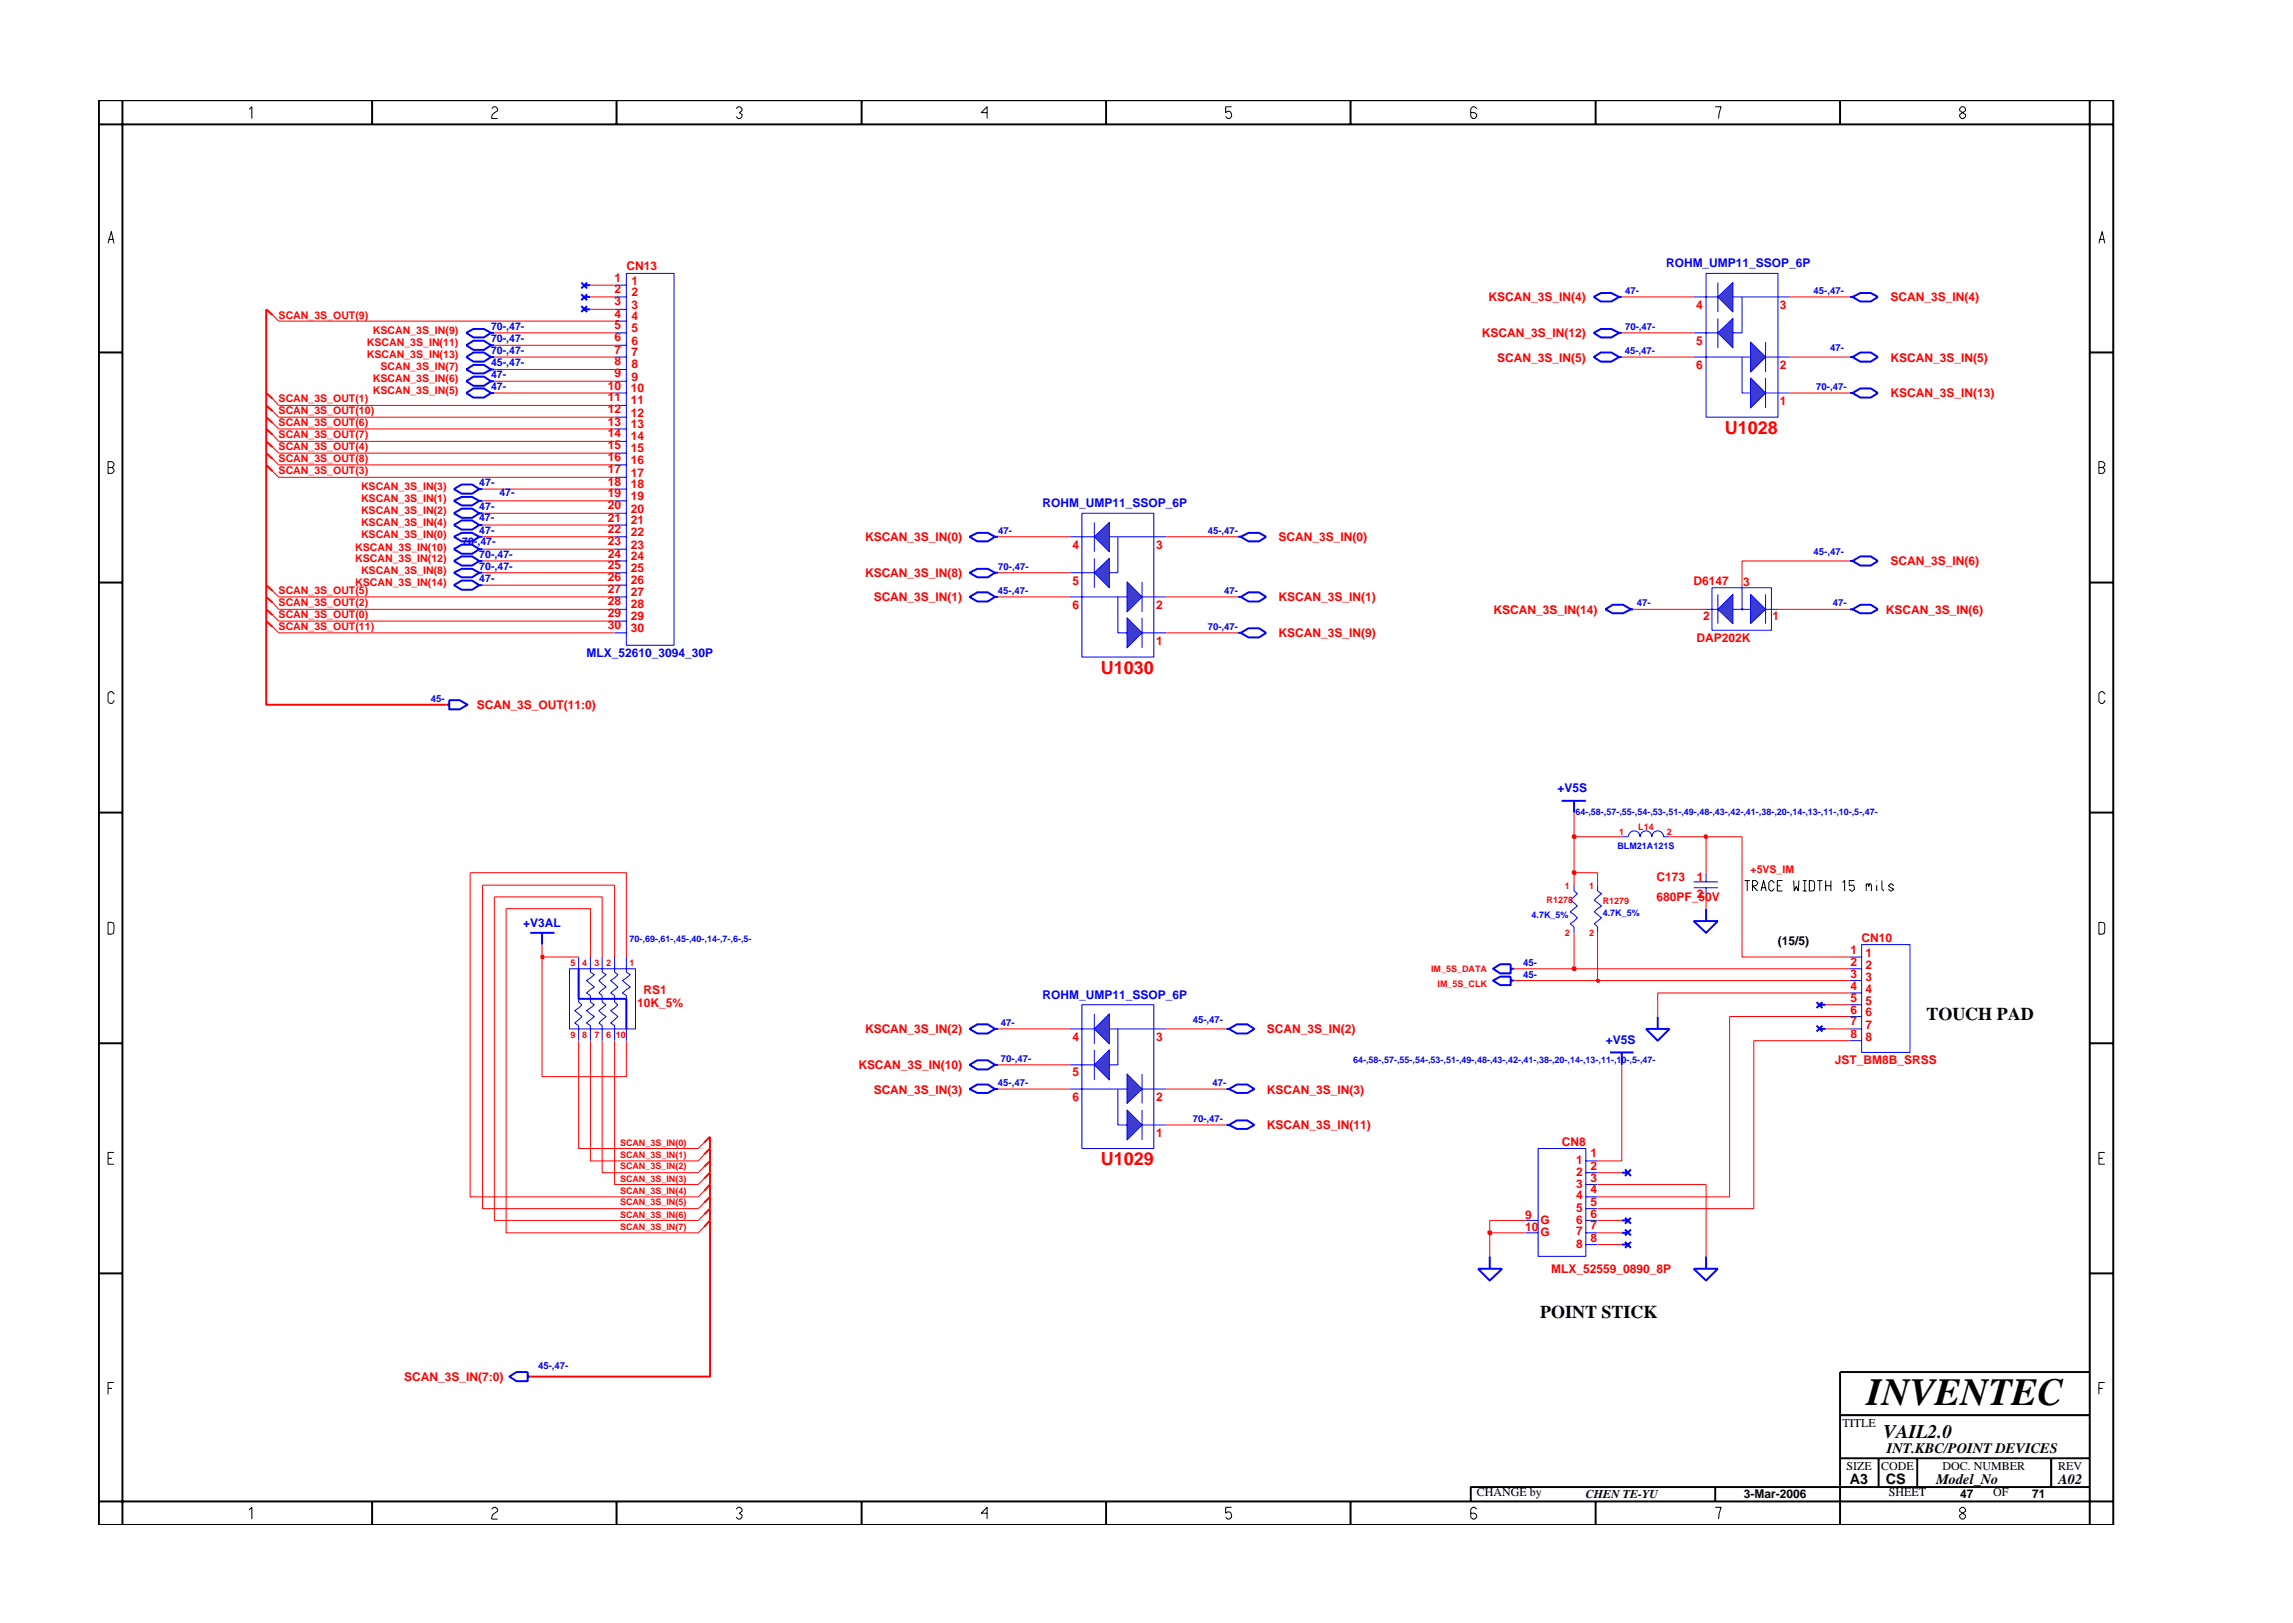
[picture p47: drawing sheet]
<svg xmlns="http://www.w3.org/2000/svg" width="297mm" height="210mm" viewBox="0 0 297 210" stroke-linecap="round" stroke-linejoin="round" font-family="sans-serif">
<defs><g id="words">
<text font-size="5" x="241.8" y="182">INVENTEC</text>
<text font-size="2.5" x="244" y="186.3">VAIL2.0</text>
<g font-size="2.3" fill="#f00">
<text x="223.5" y="56.2">U1028</text>
<text x="142.6" y="87.3">U1030</text>
<text x="142.6" y="150.9">U1029</text>
</g>
<g font-size="2.3">
<text x="249.5" y="132.1">TOUCH PAD</text>
<text x="199.5" y="170.7">POINT STICK</text>
</g>
<g font-size="1.9">
<text x="244.4" y="188.2">INT.KBC/POINT DEVICES</text>
<text x="239.6" y="192.2">A3</text>
<text x="244.3" y="192.3">CS</text>
<text x="250.8" y="192.2">Model_No</text>
<text x="266.6" y="192.2">A02</text>
</g>
<g font-size="1.6" fill="#f00">
<text x="81.1" y="35">CN13</text>
<text x="79.6" y="39.5">3</text>
<text x="79.6" y="36.5">1</text>
<text x="79.6" y="41.2">4</text>
<text x="79.6" y="38">2</text>
<text x="81.8" y="40">3</text>
<text x="81.8" y="36.9">1</text>
<text x="81.8" y="41.5">4</text>
<text x="81.8" y="38.4">2</text>
<text x="192.8" y="39">KSCAN_3S_IN(4)</text>
<text x="219.7" y="40.1">4</text>
<text x="230.6" y="40.1">3</text>
<text x="244.9" y="39">SCAN_3S_IN(4)</text>
<text x="79.6" y="42.7">5</text>
<text x="79.6" y="44.2">6</text>
<text x="79.6" y="45.8">7</text>
<text x="79.6" y="47.3">8</text>
<text x="81.8" y="43">5</text>
<text x="81.8" y="44.6">6</text>
<text x="81.8" y="46.2">7</text>
<text x="81.8" y="47.7">8</text>
<text x="192" y="43.7">KSCAN_3S_IN(12)</text>
<text x="193.9" y="46.8">SCAN_3S_IN(5)</text>
<text x="219.7" y="44.7">5</text>
<text x="219.7" y="47.8">6</text>
<text x="230.6" y="47.8">2</text>
<text x="244.9" y="46.8">KSCAN_3S_IN(5)</text>
<text x="78.7" y="50.5">10</text>
<text x="78.7" y="52">11</text>
<text x="78.7" y="53.5">12</text>
<text x="79.6" y="48.9">9</text>
<text x="81.7" y="50.8">10</text>
<text x="81.7" y="52.4">11</text>
<text x="81.7" y="54">12</text>
<text x="81.8" y="49.3">9</text>
<text x="230.6" y="52.5">1</text>
<text x="244.9" y="51.5">KSCAN_3S_IN(13)</text>
<text x="78.7" y="58.2">15</text>
<text x="78.7" y="59.8">16</text>
<text x="78.7" y="55.1">13</text>
<text x="78.7" y="56.6">14</text>
<text x="81.7" y="58.6">15</text>
<text x="81.7" y="55.5">13</text>
<text x="81.7" y="57">14</text>
<text x="78.7" y="61.3">17</text>
<text x="78.7" y="62.9">18</text>
<text x="78.7" y="64.4">19</text>
<text x="78.7" y="66">20</text>
<text x="81.7" y="60.1">16</text>
<text x="81.7" y="61.7">17</text>
<text x="81.7" y="63.3">18</text>
<text x="81.7" y="64.8">19</text>
<text x="78.7" y="69.1">22</text>
<text x="78.7" y="70.6">23</text>
<text x="78.7" y="67.6">21</text>
<text x="81.7" y="69.5">22</text>
<text x="81.7" y="71.1">23</text>
<text x="81.7" y="66.4">20</text>
<text x="81.7" y="67.9">21</text>
<text x="112.1" y="70.1">KSCAN_3S_IN(0)</text>
<text x="138.9" y="71.1">4</text>
<text x="149.8" y="71.1">3</text>
<text x="165.6" y="70.1">SCAN_3S_IN(0)</text>
<text x="78.7" y="72.2">24</text>
<text x="78.7" y="73.7">25</text>
<text x="78.7" y="75.3">26</text>
<text x="78.7" y="76.9">27</text>
<text x="81.7" y="72.6">24</text>
<text x="81.7" y="74.1">25</text>
<text x="81.7" y="75.7">26</text>
<text x="81.7" y="77.2">27</text>
<text x="112.1" y="74.8">KSCAN_3S_IN(8)</text>
<text x="113.2" y="77.9">SCAN_3S_IN(1)</text>
<text x="138.9" y="75.8">5</text>
<text x="165.6" y="77.9">KSCAN_3S_IN(1)</text>
<text x="219.4" y="75.8">D6147</text>
<text x="225.8" y="76">3</text>
<text x="244.9" y="73.3">SCAN_3S_IN(6)</text>
<text x="78.7" y="81.5">30</text>
<text x="78.7" y="78.4">28</text>
<text x="78.7" y="79.9">29</text>
<text x="81.7" y="81.9">30</text>
<text x="81.7" y="78.8">28</text>
<text x="81.7" y="80.4">29</text>
<text x="138.9" y="78.9">6</text>
<text x="149.8" y="83.6">1</text>
<text x="149.8" y="78.9">2</text>
<text x="165.6" y="82.6">KSCAN_3S_IN(9)</text>
<text x="193.5" y="79.5">KSCAN_3S_IN(14)</text>
<text x="219.8" y="83.1">DAP202K</text>
<text x="220.7" y="80.3">2</text>
<text x="229.6" y="80.3">1</text>
<text x="244.3" y="79.5">KSCAN_3S_IN(6)</text>
<text x="61.8" y="91.9">SCAN_3S_OUT(11:0)</text>
<text x="214.6" y="114.1">C173</text>
<text x="214.6" y="116.8">680PF_50V</text>
<text x="219.8" y="114.1">1</text>
<text x="219.8" y="116.4">2</text>
<text x="239.7" y="123.5">1</text>
<text x="239.7" y="125.1">2</text>
<text x="241.2" y="122">CN10</text>
<text x="241.6" y="124">1</text>
<text x="241.6" y="125.5">2</text>
<text x="82.5" y="130.5">10K_5%</text>
<text x="83.4" y="128.8">RS1</text>
<text x="239.7" y="126.7">3</text>
<text x="239.7" y="128.2">4</text>
<text x="239.7" y="129.8">5</text>
<text x="239.7" y="131.3">6</text>
<text x="241.6" y="127">3</text>
<text x="241.6" y="128.6">4</text>
<text x="241.6" y="130.2">5</text>
<text x="241.6" y="131.7">6</text>
<text x="112.1" y="133.9">KSCAN_3S_IN(2)</text>
<text x="138.9" y="134.8">4</text>
<text x="149.8" y="134.8">3</text>
<text x="164.1" y="133.9">SCAN_3S_IN(2)</text>
<text x="237.7" y="137.8">JST_BM8B_SRSS</text>
<text x="239.7" y="132.8">7</text>
<text x="239.7" y="134.5">8</text>
<text x="241.6" y="133.3">7</text>
<text x="241.6" y="134.8">8</text>
<text x="111.2" y="138.5">KSCAN_3S_IN(10)</text>
<text x="113.2" y="141.7">SCAN_3S_IN(3)</text>
<text x="138.9" y="139.5">5</text>
<text x="138.9" y="142.6">6</text>
<text x="149.8" y="142.6">2</text>
<text x="164.1" y="141.7">KSCAN_3S_IN(3)</text>
<text x="149.8" y="147.2">1</text>
<text x="164.1" y="146.3">KSCAN_3S_IN(11)</text>
<text x="202.3" y="148.4">CN8</text>
<text x="206" y="149.9">1</text>
<text x="204.2" y="152.3">2</text>
<text x="204.2" y="153.9">3</text>
<text x="204.2" y="155.4">4</text>
<text x="204.2" y="150.7">1</text>
<text x="206" y="151.6">2</text>
<text x="206" y="153.1">3</text>
<text x="206" y="154.6">4</text>
<text x="197.6" y="157.9">9</text>
<text x="197.6" y="159.5">10</text>
<text x="199.6" y="158.5">G</text>
<text x="199.6" y="160.1">G</text>
<text x="204.2" y="157">5</text>
<text x="204.2" y="158.5">6</text>
<text x="204.2" y="160">7</text>
<text x="204.2" y="161.7">8</text>
<text x="206" y="156.2">5</text>
<text x="206" y="157.7">6</text>
<text x="206" y="159.3">7</text>
<text x="206" y="160.9">8</text>
<text x="201" y="165">MLX_52559_0890_8P</text>
<text x="52.4" y="178.9">SCAN_3S_IN(7:0)</text>
</g>
<g font-size="1.6" fill="#00f">
<text x="215.8" y="34.6">ROHM_UMP11_SSOP_6P</text>
<text x="135" y="65.7">ROHM_UMP11_SSOP_6P</text>
<text x="76" y="85.1">MLX_52610_3094_30P</text>
<text x="201.8" y="102.6">+V5S</text>
<text x="67.8" y="120.1">+V3AL</text>
<text x="135" y="129.4">ROHM_UMP11_SSOP_6P</text>
<text x="208" y="135.2">+V5S</text>
</g>
<g font-size="1.6">
<text x="230.3" y="122.4">(15/5)</text>
<text x="238.7" y="184.8">TITLE</text>
<text x="239.2" y="190.4">SIZE</text>
<text x="243.7" y="190.4">CODE</text>
<text x="251.6" y="190.4">DOC. NUMBER</text>
<text x="266.6" y="190.4">REV</text>
<text x="191.3" y="193.9">CHANGE by</text>
<text x="205.4" y="194.1">CHEN TE-YU</text>
<text x="225.9" y="194.1">3-Mar-2006</text>
<text x="244.7" y="193.9">SHEET</text>
<text x="253.9" y="194.1">47</text>
<text x="258.2" y="193.9">OF</text>
<text x="263.3" y="194.1">71</text>
</g>
<g font-size="1.4" fill="#f00">
<text x="36.1" y="41.3">SCAN_3S_OUT(9)</text>
<text x="47.5" y="46.4">KSCAN_3S_IN(13)</text>
<text x="47.5" y="44.8">KSCAN_3S_IN(11)</text>
<text x="48.3" y="43.3">KSCAN_3S_IN(9)</text>
<text x="49.3" y="48">SCAN_3S_IN(7)</text>
<text x="36.1" y="53.6">SCAN_3S_OUT(10)</text>
<text x="36.1" y="52.1">SCAN_3S_OUT(1)</text>
<text x="48.3" y="49.5">KSCAN_3S_IN(6)</text>
<text x="48.3" y="51.1">KSCAN_3S_IN(5)</text>
<text x="36.1" y="58.3">SCAN_3S_OUT(4)</text>
<text x="36.1" y="55.2">SCAN_3S_OUT(6)</text>
<text x="36.1" y="56.8">SCAN_3S_OUT(7)</text>
<text x="36.1" y="59.9">SCAN_3S_OUT(8)</text>
<text x="36.1" y="61.4">SCAN_3S_OUT(3)</text>
<text x="46.8" y="65.1">KSCAN_3S_IN(1)</text>
<text x="46.8" y="63.4">KSCAN_3S_IN(3)</text>
<text x="46" y="71.4">KSCAN_3S_IN(10)</text>
<text x="46.8" y="69.7">KSCAN_3S_IN(0)</text>
<text x="46.8" y="68.2">KSCAN_3S_IN(4)</text>
<text x="46.8" y="66.6">KSCAN_3S_IN(2)</text>
<text x="36.1" y="77">SCAN_3S_OUT(5)</text>
<text x="46" y="75.9">KSCAN_3S_IN(14)</text>
<text x="46" y="72.8">KSCAN_3S_IN(12)</text>
<text x="46.8" y="74.4">KSCAN_3S_IN(8)</text>
<text x="36.1" y="81.6">SCAN_3S_OUT(11)</text>
<text x="36.1" y="80">SCAN_3S_OUT(0)</text>
<text x="36.1" y="78.5">SCAN_3S_OUT(2)</text>
<text x="226.8" y="113.1">+5VS_IM</text>
</g>
<g font-size="1.4" fill="#00f">
<text x="63.6" y="42.8">70-,47-</text>
<text x="63.6" y="44.3">70-,47-</text>
<text x="63.6" y="45.9">70-,47-</text>
<text x="63.6" y="47.4">45-,47-</text>
<text x="63.6" y="50.6">47-</text>
<text x="63.6" y="49">47-</text>
<text x="62.1" y="62.9">47-</text>
<text x="64.7" y="64.3">47-</text>
<text x="59.9" y="70.6">70-,47-</text>
<text x="62.1" y="67.5">47-</text>
<text x="62.1" y="66.1">47-</text>
<text x="62.1" y="69.2">47-</text>
<text x="62.1" y="72.3">70-,47-</text>
<text x="62.1" y="73.9">70-,47-</text>
<text x="62.1" y="75.4">47-</text>
</g>
<g font-size="1.2" fill="#00f">
<text x="210.5" y="38.1">47-</text>
<text x="234.9" y="38.1">45-,47-</text>
<text x="210.5" y="45.9">45-,47-</text>
<text x="210.5" y="42.8">70-,47-</text>
<text x="237.1" y="45.5">47-</text>
<text x="235.3" y="50.6">70-,47-</text>
<text x="129.3" y="69.2">47-</text>
<text x="156.4" y="69.2">45-,47-</text>
<text x="234.9" y="71.9">45-,47-</text>
<text x="129.3" y="77">45-,47-</text>
<text x="129.3" y="73.9">70-,47-</text>
<text x="158.6" y="77">47-</text>
<text x="156.4" y="81.6">70-,47-</text>
<text x="212" y="78.5">47-</text>
<text x="237.4" y="78.5">47-</text>
<text x="55.8" y="91">45-</text>
<text x="204.1" y="105.6">64-,58-,57-,55-,54-,53-,51-,49-,48-,43-,42-,41-,38-,20-,14-,13-,11-,10-,5-,47-</text>
<text x="209.5" y="110">BLM21A121S</text>
<text x="198.4" y="118.9">4.7K_5%</text>
<text x="207.6" y="118.6">4.7K_5%</text>
<text x="81.6" y="122.1">70-,69-,61-,45-,40-,14-,7-,6-,5-</text>
<text x="197.3" y="125.1">45-</text>
<text x="197.3" y="126.7">45-</text>
<text x="129.7" y="137.5">70-,47-</text>
<text x="129.7" y="132.9">47-</text>
<text x="154.5" y="132.5">45-,47-</text>
<text x="175.3" y="137.7">64-,58-,57-,55-,54-,53-,51-,49-,48-,43-,42-,41-,38-,20-,14-,13-,11-,10-,5-,47-</text>
<text x="129.3" y="140.7">45-,47-</text>
<text x="157.1" y="140.7">47-</text>
<text x="154.5" y="145.3">70-,47-</text>
<text x="69.7" y="177.3">45-,47-</text>
</g>
<g font-size="1.2" fill="#f00">
<text x="212.2" y="107.5">L14</text>
<text x="209.7" y="108.2">1</text>
<text x="215.9" y="108.2">2</text>
<text x="200.3" y="117">R1278</text>
<text x="202.7" y="115.2">1</text>
<text x="205.9" y="115.2">1</text>
<text x="207.6" y="117.1">R1279</text>
<text x="73.9" y="125.1">5</text>
<text x="75.4" y="125.1">4</text>
<text x="77" y="125.1">3</text>
<text x="78.5" y="125.1">2</text>
<text x="81.6" y="125.1">1</text>
<text x="185.4" y="125.9">IM_5S_DATA</text>
<text x="202.7" y="121.3">2</text>
<text x="205.9" y="121.3">2</text>
<text x="186.2" y="127.9">IM_5S_CLK</text>
<text x="73.9" y="134.5">9</text>
<text x="75.4" y="134.5">8</text>
<text x="77" y="134.5">7</text>
<text x="78.5" y="134.5">6</text>
<text x="79.8" y="134.5">10</text>
<text x="80.3" y="148.4">SCAN_3S_IN(0)</text>
<text x="80.3" y="150">SCAN_3S_IN(1)</text>
<text x="80.3" y="153.1">SCAN_3S_IN(3)</text>
<text x="80.3" y="154.6">SCAN_3S_IN(4)</text>
<text x="80.3" y="151.5">SCAN_3S_IN(2)</text>
<text x="80.3" y="156.2">SCAN_3S_IN(5)</text>
<text x="80.3" y="157.8">SCAN_3S_IN(6)</text>
<text x="80.3" y="159.3">SCAN_3S_IN(7)</text>
</g>
</g></defs>
<g fill="none" stroke="#00f" stroke-width=".25">
<path d="M60.4 50.9l.9-.6h1.4l.9 .6-.9 .6h-1.4zM63.6 50.9h.4M58.8 72.7l1-.6h1.4l.9 .6-.9 .6h-1.4zM58.8 66.5l1-.6h1.4l.9 .6-.9 .6h-1.4zM58.8 74.2l1-.5h1.4l.9 .5-.9 .6h-1.4zM62.1 72.7h.4M62.1 66.5h.4M62.1 74.2h.4M125.6 69.5l1-.5h1.4l.9 .5-.9 .6h-1.4zM128.9 69.5h.4M160.4 77.3h.3M160.7 77.3l1-.6h1.4l.9 .6-.9 .6h-1.4z"/>
<path d="M239.6 78.9h.4M240 78.9l1-.6h1.3l1 .6-1 .5h-1.3zM125.6 138l1-.6h1.4l.9 .6-.9 .5h-1.4zM128.9 138h.4"/>
</g>
<g fill="none" stroke="#00f" stroke-width=".13">
<path d="M138.6 74.2h3.2M138.6 69.5h3.2M138.6 77.3h7.4M140.2 66.5h9.3v18.6h-9.3zM197.6 158.1h1.6M197.6 159.7h1.6M199.2 148.8h6.2v14h-6.2zM205.4 151.9h1.6M205.4 150.4h1.6M205.4 155.1h1.6M205.4 153.4h1.6M205.4 158.1h1.6"/>
<path d="M205.4 156.6h1.6M205.4 159.7h1.6M205.4 161.2h1.6"/>
</g>
<path d="M141.8 69.5l1.9-1.8v3.8z" fill="#3c3cc8"/>
<path d="M141.8 69.5l1.9-1.8v3.8zM141.8 67.7v3.8" fill="none" stroke="#00f" stroke-width=".13"/>
<path d="M141.8 74.2l1.9-1.9v3.8z" fill="#3c3cc8"/>
<path d="M141.8 74.2l1.9-1.9v3.8zM141.8 72.3v3.8M144.8 69.5v4.7h-1.1M147.9 77.3h3.2M147.9 82h3.2" fill="none" stroke="#00f" stroke-width=".13"/>
<path d="M146 75.4l1.9 1.9-1.9 2z" fill="#3c3cc8"/>
<path d="M146 75.4l1.9 1.9-1.9 2zM147.9 75.4v3.9" fill="none" stroke="#00f" stroke-width=".13"/>
<path d="M146 80l1.9 2-1.9 1.9z" fill="#3c3cc8"/>
<path d="M219.4 38.5h3.1M221 35.4h9.3v18.6h-9.3zM219.4 43.1h3.1M219.4 46.3h7.4M143.7 69.5h7.4M144.8 77.3v4.7h1.2M146 80l1.9 2-1.9 1.9zM147.9 80v3.9" fill="none" stroke="#00f" stroke-width=".13"/>
<g fill="none" stroke="#00f" stroke-width=".25">
<path d="M75.3 36.6l.8 .8M75.3 38.1l.8 .8M75.7 38.5h.8M75.7 36.9h.8M76.1 36.6l-.8 .8M76.1 38.1l-.8 .8M239.6 38.5h.4M240 38.5l1-.5h1.3l1 .5-1 .6h-1.3zM60.4 43.1l.9-.5h1.4l.9 .5-.9 .6h-1.4zM60.4 44.7l.9-.6h1.4l.9 .6-.9 .6h-1.4zM60.4 47.9l.9-.6h1.4l.9 .6-.9 .5h-1.4zM63.6 43.1h.4"/>
<path d="M63.6 44.7h.4M63.6 47.9h.4M206.4 43.1l1-.5h1.3l1 .5-1 .6h-1.3zM209.7 43.1h.4M239.6 46.3h.4M240 46.3l1-.6h1.3l1 .6-1 .5h-1.3zM58.8 71.1l1-.5h1.4l.9 .5-.9 .6h-1.4zM58.8 68l1-.6h1.4l.9 .6-.9 .6h-1.4zM62.1 71.1h.4M62.1 68h.4M125.6 77.3l1-.6h1.4l.9 .6-.9 .6h-1.4zM128.9 77.3h.4"/>
<path d="M202.3 103.7h3.1M203.9 103.7v1.6M219.4 119.3h3.1l-1.5 1.5zM221 117.7v1.6M158.9 133.3h.3M159.2 133.3l1-.6h1.4l.9 .6-.9 .6h-1.4zM193.4 127l.9-.5h1.4v1.1h-1.4zM195.7 127h.4M208.6 136.3h3M210.1 136.3v1.7M235.3 129.8l.8 .8M235.7 130.2h.8"/>
<path d="M236.1 129.8l-.8 .8M125.6 141.1l1-.6h1.4l.9 .6-.9 .5h-1.4zM128.9 141.1h.4M210.1 159.7h.7M210.5 159.3l.8 .7M211.3 159.3l-.8 .7M66 178.3l.9-.6h1.5v1.2h-1.5zM68.4 178.3h.3M191.5 164.4h3.1l-1.6 1.5zM193 162.8v1.6M210.1 161.2h.7M210.5 160.9l.8 .8"/>
<path d="M211.3 160.9l-.8 .8"/>
</g>
<path d="M35.3 54.8l.8 .8M35.3 40.8l.8 .8M35.3 51.7l.8 .8M35.3 78.1l.8 .8M35.3 61.1l.8 .7M35.3 81.2l.8 .8M91.2 151.2l-.7 .7M91.2 148l-.7 .8M91.2 155.8l-.7 .8M91.2 158.9l-.7 .8M91.2 157.3l-.7 .8M91.2 154.3l-.7 .8" fill="none" stroke="#f00" stroke-width=".13"/>
<path d="M34.5 54l.8 .8M34.5 40.1l.8 .7M34.5 50.9l.8 .8M34.5 77.3l.8 .8M34.5 60.2l.8 .9M34.5 80.5l.8 .7M92 150.4l-.8 .8M92 147.3l-.8 .7M92 155.1l-.8 .7M92 158.1l-.8 .8M92 156.6l-.8 .7M92 153.4l-.8 .9" fill="none" stroke="#f00" stroke-width=".25"/>
<path d="M222.5 38.5l2-1.9v3.8z" fill="#3c3cc8"/>
<path d="M222.5 38.5l2-1.9v3.8zM222.5 36.6v3.8" fill="none" stroke="#00f" stroke-width=".13"/>
<path d="M222.5 43.1l2-1.8v3.8z" fill="#3c3cc8"/>
<path d="M225.7 38.5v4.6h-1.2M222.5 43.1l2-1.8v3.8zM222.5 41.3v3.8M228.7 50.9h3.1M228.7 46.3h3.1" fill="none" stroke="#00f" stroke-width=".13"/>
<path d="M226.8 44.3l1.9 2-1.9 1.9z" fill="#3c3cc8"/>
<path d="M226.8 44.3l1.9 2-1.9 1.9zM228.7 44.3v3.9" fill="none" stroke="#00f" stroke-width=".13"/>
<path d="M226.8 49l1.9 1.9-1.9 2z" fill="#3c3cc8"/>
<path d="M224.5 38.5h7.3M225.7 46.3v4.6h1.1M226.8 49l1.9 1.9-1.9 2zM228.7 49v3.9M219.4 114.2h3.1M219.4 115h3.1M221 113.1v1.1M221 115v1.2" fill="none" stroke="#00f" stroke-width=".13"/>
<g fill="none" stroke="#00f" stroke-width=".25">
<path d="M75.3 39.7l.8 .7M76.1 39.7l-.8 .7M206.4 38.5l1-.5h1.3l1 .5-1 .6h-1.3zM209.7 38.5h.4M60.4 46.3l.9-.6h1.4l.9 .6-.9 .5h-1.4zM63.6 46.3h.4M75.7 40.1h.8M58.8 64.9l1-.5h1.4l.9 .5-.9 .6h-1.4zM62.1 64.9h.4M160.4 69.5h.3M160.7 69.5l1-.5h1.4l.9 .5-.9 .6h-1.4zM239.6 72.7h.4"/>
<path d="M240 72.7l1-.6h1.3l1 .6-1 .6h-1.3zM68.7 120.8h3.1M70.2 120.8v1.6M235.3 132.9l.8 .7M235.7 133.3h.8M236.1 132.9l-.8 .7M158.9 145.7h.3M159.2 145.7l1-.6h1.4l.9 .6-.9 .5h-1.4zM210.1 158.1h.7M210.5 157.8l.8 .7M211.3 157.8l-.8 .7"/>
</g>
<path d="M35.3 59.5l.8 .7M35.3 76.6l.8 .7M91.2 152.7l-.7 .7" fill="none" stroke="#f00" stroke-width=".13"/>
<path d="M34.5 58.7l.8 .8M34.5 75.8l.8 .8M92 151.9l-.8 .8" fill="none" stroke="#f00" stroke-width=".25"/>
<path d="M226.8 77l1.9 1.9-1.9 1.9z" fill="#3c3cc8"/>
<path d="M226.8 77l1.9 1.9-1.9 1.9z" fill="none" stroke="#00f" stroke-width=".13"/>
<path d="M224.5 77v3.8l-2-1.9z" fill="#3c3cc8"/>
<path d="M222.5 77v3.8M224.5 77v3.8l-2-1.9zM225.7 75.8v3.1M228.7 77v3.8" fill="none" stroke="#00f" stroke-width=".13"/>
<circle cx="225.7" cy="78.9" r=".08" fill="#3c3cc8"/>
<g fill="none" stroke="#00f" stroke-width=".13">
<path d="M79.6 38.5h1.5M79.6 36.9h1.5M81.1 35.4h6.2v48.2h-6.2zM79.6 41.6h1.5M79.6 40.1h1.5M79.6 44.7h1.5M79.6 43.1h1.5M79.6 47.9h1.5M79.6 46.3h1.5M79.6 50.9h1.5M79.6 49.4h1.5M79.6 54h1.5"/>
<path d="M79.6 52.5h1.5M79.6 57.2h1.5M79.6 55.6h1.5M79.6 58.7h1.5M79.6 78.9h1.5M79.6 60.2h1.5M79.6 63.4h1.5M79.6 61.8h1.5M79.6 66.5h1.5M79.6 64.9h1.5M79.6 69.5h1.5M79.6 68h1.5"/>
<path d="M79.6 72.7h1.5M79.6 71.1h1.5M79.6 75.8h1.5M79.6 74.2h1.5M79.6 77.3h1.5M221 78.9h1.5M221.8 76.1h7.7v5.5h-7.7zM224.5 78.9h2.3M228.7 78.9h1.6M79.6 82h1.5M79.6 80.5h1.5M203.9 114.7v.7l.4 .4-.9 .8 .9 .8-.9 .7 .9 .8-.9 .8 .5 .4v.7"/>
<path d="M207 114.7v.7l.5 .4-1 .8 1 .8-1 .7 1 .8-1 .8 .5 .4v.7M210.1 108.4h.7M210.9 108.4a.76 .76 0 0 1 .8-.8 .76 .76 0 0 1 .8 .8 .76 .76 0 0 1 .7-.8 .76 .76 0 0 1 .8 .8 .76 .76 0 0 1 .7-.8 .76 .76 0 0 1 .8 .8h.8M73.8 125.5h8.5v7.8h-8.5zM75 129.4v.4l.4 .4-.9 .7 .9 .8-.9 .8 .5 .4v1.9M75 124v1.5M76.5 124v1.9l.5 .4-1 .7 1 .9-1 .7 .5 .4v.8l.5 .4-1 .7 1 .8-1 .8 .5 .4v1.9M78 124v1.9l.5 .4-.9 .7 .9 .9-.9 .7 .4 .4v.8l.5 .4-.9 .7 .9 .8-.9 .8 .4 .4v1.9M79.6 124v1.9l.4 .4-.9 .7 .9 .9-.9 .7 .5 .4v.8l.4 .4-.9 .7 .9 .8-.9 .8 .5 .4v1.9M81.1 124v1.9l.5 .4-1 .7 1 .9-1 .7 .5 .4v.4M81.1 133.3v1.5M138.6 133.3h3.2"/>
<path d="M138.6 138h3.2M140.2 130.2h9.3v18.6h-9.3zM239.6 125.5h1.6M239.6 124h1.6M239.6 128.6h1.6M239.6 127h1.6M239.6 131.7h1.6M239.6 130.2h1.6M239.6 134.8h1.6M239.6 133.3h1.6M241.2 122.4h6.2v13.9h-6.2zM138.6 141.1h7.4"/>
<circle cx="225.7" cy="78.9" r=".08"/>
</g>
<g fill="none" stroke="#00f" stroke-width=".25">
<path d="M60.4 49.4l.9-.6h1.4l.9 .6-.9 .6h-1.4zM63.6 49.4h.4M206.4 46.3l1-.6h1.3l1 .6-1 .5h-1.3zM209.7 46.3h.4M239.6 50.9h.4M240 50.9l1-.6h1.3l1 .6-1 .6h-1.3zM58.8 69.5l1-.5h1.4l.9 .5-.9 .6h-1.4zM58.8 75.8l1-.6h1.4l.9 .6-.9 .6h-1.4zM62.1 69.5h.4M62.1 75.8h.4M125.6 74.2l1-.5h1.4l.9 .5-.9 .6h-1.4zM128.9 74.2h.4"/>
<path d="M208 78.9l.9-.6h1.4l1 .6-1 .5h-1.4zM211.3 78.9h.3M57.9 91.3h.3M58.2 90.7h1.3l1.1 .6-1.1 .6h-1.3zM160.4 82h.3M160.7 82l1-.6h1.4l.9 .6-.9 .6h-1.4zM75 125.5v3.9h6.1v3.9M125.6 133.3l1-.6h1.4l.9 .6-.9 .6h-1.4zM128.9 133.3h.4M193.4 125.5l.9-.6h1.4v1.2h-1.4zM195.7 125.5h.4M213.2 133.3h3.1l-1.6 1.5z"/>
<path d="M214.7 131.7v1.6M158.9 141.1h.3M159.2 141.1l1-.6h1.4l.9 .6-.9 .5h-1.4zM210.1 151.9h.7M210.5 151.5l.8 .8M211.3 151.5l-.8 .8M219.4 164.4h3.1l-1.5 1.5zM221 162.8v1.6"/>
</g>
<path d="M35.3 56.3l.8 .9M35.3 57.9l.8 .8M35.3 53.3l.8 .7M35.3 79.7l.8 .8M91.2 149.5l-.7 .9" fill="none" stroke="#f00" stroke-width=".13"/>
<path d="M34.5 55.6l.8 .7M34.5 57.2l.8 .7M34.5 52.5l.8 .8M34.5 78.9l.8 .8M92 148.8l-.8 .7" fill="none" stroke="#f00" stroke-width=".25"/>
<path d="M143.7 131.3v3.9l-1.9-1.9z" fill="#3c3cc8"/>
<path d="M141.8 131.3v3.9M143.7 131.3v3.9l-1.9-1.9z" fill="none" stroke="#00f" stroke-width=".13"/>
<path d="M143.7 136v3.9l-1.9-1.9z" fill="#3c3cc8"/>
<path d="M141.8 136v3.9M143.7 136v3.9l-1.9-1.9zM144.8 133.3v4.7h-1.1M147.9 145.7h3.2M147.9 141.1h3.2" fill="none" stroke="#00f" stroke-width=".13"/>
<path d="M146 139.1l1.9 2-1.9 1.8z" fill="#3c3cc8"/>
<path d="M146 139.1l1.9 2-1.9 1.8zM147.9 139.1v3.8" fill="none" stroke="#00f" stroke-width=".13"/>
<path d="M146 143.8l1.9 1.9-1.9 2z" fill="#3c3cc8"/>
<path d="M143.7 133.3h7.4M144.8 141.1v4.6h1.2M146 143.8l1.9 1.9-1.9 2zM147.9 143.8v3.9" fill="none" stroke="#00f" stroke-width=".13"/>
<path d="M58.8 63.4l1-.6h1.4l.9 .6-.9 .6h-1.4zM62.1 63.4h.4" fill="none" stroke="#00f" stroke-width=".25"/>
<path d="M92 158.1v20.2h-23.3" fill="none" stroke="#f00" stroke-width=".25"/>
<path d="M65.6 117.7v42h24.9M193 159.7v3.1M221 153.4v9.4M207 161.2h3.1" fill="none" stroke="#f00" stroke-width=".13"/>
<path d="M192.8 159.5h.4v.4h-.4z" fill="#8e2323"/>
<path d="M92 147.3v10.8M192.8 159.5h.4v.4h-.4z" fill="none" stroke="#f00" stroke-width=".25"/>
<g fill="none" stroke="#f00" stroke-width=".13">
<path d="M60.9 113.1v42h29.6M62.5 114.7v41.9h28M64 116.2v41.9h26.5M70.2 124v15.5h10.9v-4.7M75 134.8v14h15.5M76.5 134.8v15.6h14M78 134.8v17.1h12.5M79.6 134.8v18.6h10.9M129.3 138h9.3M129.3 133.3h9.3M151.1 133.3h7.8M196.1 127h10.9"/>
<path d="M210.1 138v12.4h-3.1M236.5 133.3h3.1M236.5 130.2h3.1M239.6 134.8h-12.4v21.8h-20.2M239.6 131.7h-15.5v23.4h-17.1M239.6 128.6h-24.9v3.1M129.3 141.1h9.3M151.1 145.7h7.8M151.1 141.1h7.8M197.6 158.1h-4.6v1.6h4.6M207 159.7h3.1M207 158.1h3.1"/>
<path d="M207 153.4h14M207 151.9h3.1"/>
</g>
<path d="M206.9 126.9h.2v.3h-.2z" fill="#8e2323"/>
<path d="M206.9 126.9h.2v.3h-.2z" fill="none" stroke="#f00" stroke-width=".25"/>
<path d="M196.1 125.5h7.8M207 120.8v6.2h32.6" fill="none" stroke="#f00" stroke-width=".13"/>
<path d="M203.7 125.3h.4v.4h-.4z" fill="#8e2323"/>
<path d="M203.7 125.3h.4v.4h-.4z" fill="none" stroke="#f00" stroke-width=".25"/>
<path d="M203.9 120.8v4.7h35.7" fill="none" stroke="#f00" stroke-width=".13"/>
<path d="M70.1 123.8h.3v.3h-.3z" fill="#8e2323"/>
<path d="M70.1 123.8h.3v.3h-.3z" fill="none" stroke="#f00" stroke-width=".25"/>
<path d="M60.9 113.1h20.2v10.9M62.5 114.7h17.1v9.3M64 116.2h14v7.8M65.6 117.7h10.9v6.3M203.9 113.1v1.6M207 113.1v1.6M221 116.2v1.5M225.7 108.4v15.6h13.9M70.2 122.4v1.6h4.8" fill="none" stroke="#f00" stroke-width=".13"/>
<path d="M203.7 112.9h.4v.3h-.4z" fill="#8e2323"/>
<path d="M203.7 112.9h.4v.3h-.4z" fill="none" stroke="#f00" stroke-width=".25"/>
<path d="M203.9 108.4v4.7h3.1M221 108.4v4.7" fill="none" stroke="#f00" stroke-width=".13"/>
<path d="M203.7 108.2h.4v.4h-.4z" fill="#8e2323"/>
<path d="M203.7 108.2h.4v.4h-.4z" fill="none" stroke="#f00" stroke-width=".25"/>
<path d="M203.9 105.3v3.1h6.2M216.3 108.4h4.7" fill="none" stroke="#f00" stroke-width=".13"/>
<path d="M220.8 108.2h.3v.4h-.3z" fill="#8e2323"/>
<path d="M34.5 40.1v51.2h23.4M220.8 108.2h.3v.4h-.3z" fill="none" stroke="#f00" stroke-width=".25"/>
<g fill="none" stroke="#f00" stroke-width=".13">
<path d="M76.5 38.5h3.1M76.5 36.9h3.1M210.1 38.5h9.3M231.8 38.5h7.8M36.1 58.7h43.5M36.1 57.2h43.5M36.1 55.6h43.5M36.1 54h43.5M36.1 52.5h43.5M36.1 41.6h43.5M64 50.9h15.6M64 49.4h15.6"/>
<path d="M64 47.9h15.6M64 46.3h15.6M64 44.7h15.6M64 43.1h15.6M76.5 40.1h3.1M210.1 46.3h9.3M210.1 43.1h9.3M231.8 50.9h7.8M231.8 46.3h7.8M36.1 78.9h43.5M36.1 77.3h43.5M36.1 61.8h43.5"/>
<path d="M36.1 60.2h43.5M62.5 75.8h17.1M62.5 74.2h17.1M62.5 72.7h17.1M62.5 71.1h17.1M62.5 69.5h17.1M62.5 68h17.1M62.5 66.5h17.1M62.5 64.9h17.1M62.5 63.4h17.1M129.3 77.3h9.3M129.3 74.2h9.3"/>
<path d="M129.3 69.5h9.3M151.1 77.3h9.3M151.1 69.5h9.3M211.6 78.9h9.4M230.3 78.9h9.3M239.6 72.7h-13.9v3.1M36.1 82h43.5M36.1 80.5h43.5M151.1 82h9.3M221 108.4h4.7"/>
</g>
<g fill="none" stroke="#000" stroke-width=".25">
<path d="M12.8 13h261v184.6h-261zM12.8 16.1h261M15.9 13v184.6M48.2 13v3.1M79.9 13v3.1M111.6 13v3.1M143.3 13v3.1M174.9 13v3.1M206.7 13v3.1M238.4 13v3.1M270.7 13v184.6M12.8 45.7h3.1"/>
<path d="M270.7 45.7h3.1M12.8 75.5h3.1M270.7 75.5h3.1M12.8 105.3h3.1M270.7 105.3h3.1M12.8 135.2h3.1M270.7 135.2h3.1M12.8 165h3.1M270.7 165h3.1M270.7 177.7h-32.3v19.9M12.8 194.5h261M48.2 194.5v3.1"/>
<path d="M79.9 194.5v3.1M111.6 194.5v3.1M143.3 194.5v3.1M174.9 194.5v3.1M206.7 194.5v3.1M222.2 192.6v1.9M238.4 183.3h32.3M238.4 188.9h32.3M243.4 188.9v3.7M248.4 188.9v3.7M265.7 188.9v3.7M270.7 192.6h-80.2v1.9"/>
</g>
<g fill="none" stroke="#000" stroke-width=".13">
<path d="M32.3 14.2l.3-.4v1.6M63.7 14.1l.3-.3h.2l.3 .3v.2l-.5 .4-.3 .4v.3h.8M95.4 14.1l.2-.3h.3l.2 .3v.2l-.3 .3 .3 .2v.3l-.2 .3h-.3l-.2-.3M127.9 14.6h-.8l.8-.8v1.6M159.5 13.8h-.7v.8l.2-.2a.5 .5 0 0 1 .5 .7l-.2 .3h-.3l-.2-.3M191.3 14.1l-.3-.3h-.2l-.3 .3v1l.3 .3h.2l.3-.3v-.3l-.3-.2h-.5M222.2 13.8h.8l-.4 1.6M253.9 14.1l.2-.3h.3l.2 .3v.2l-.7 .5v.3l.2 .3h.3l.2-.3v-.3l-.7-.5zM14 31.5l.4-1.5 .4 1.5M14.1 31h.6M271.9 31.5l.4-1.5 .4 1.5M272 31h.6"/>
<path d="M14 59.8h.5l.3 .3v.2l-.3 .3 .3 .2v.3l-.3 .2h-.5zM14 60.6h.5M271.9 60.6h.5l.3-.3v-.2l-.3-.3h-.5v1.5h.5l.3-.2v-.3l-.3-.2M14.8 89.9l-.3-.3h-.2l-.3 .3v1l.3 .2h.2l.3-.2v-.2M272.7 89.9l-.3-.3h-.3l-.2 .3v1l.2 .2h.3l.3-.2v-.2M14 119.5l.7 .1 .1 .2-.1 1.1-.7 .1zM226 114.1h.7M226.3 114.1v1.3M227 115.4v-1.3h.4l.3 .2v.2l-.3 .3h-.4l.7 .6M228.1 115.4l.4-1.3 .3 1.3M228.2 115h.5M229.8 114.4l-.2-.3h-.2l-.3 .2v.9l.3 .2h.2l.2-.3"/>
<path d="M230.2 114.8h.5M230.9 114.1h-.7v1.3h.7M232.4 114.1v1.3l.3-.6 .2 .6 .1-1.3M233.5 114.1h.5M233.5 115.4h.5M233.8 114.1v1.3M234.4 114.1l.6 .1 .1 .2-.1 .9-.6 .1zM235.4 114.1h.7M235.7 114.1v1.3M236.5 114.8h.7M236.5 114.1v1.3M237.2 114.1v1.3"/>
<path d="M238.7 114.3l.3-.2v1.3M240.2 114.1h-.6v.7l.2-.1 .3 .1 .1 .4-.2 .2h-.2l-.2-.2M241.8 114.8v-.3h.2l.1 .3 .1-.3h.1l.1 .9M241.8 114.5v.9M243.1 114.1v.1M243.1 114.7v.7M243.8 114.1v1.1l.2 .2M245.3 114.8l-.2-.3h-.2l-.3 .3 .7 .4-.2 .2h-.2l-.3-.2M271.9 119.5l.7 .1 .1 .2-.1 1.1-.7 .1zM14 150.1h.5M14.8 149.3h-.8v1.5h.8M271.9 150.1h.5"/>
<path d="M272.7 149.3h-.8v1.5h.8M14 179.9h.5M14.8 179.1h-.8v1.5M271.9 179.9h.5M272.7 179.1h-.8v1.5M32.3 195.6l.3-.3v1.5M63.7 195.5l.3-.2h.2l.3 .2v.3l-.7 .5-.1 .2v.3h.8M95.4 195.5l.2-.2h.3l.2 .2v.3l-.3 .2 .3 .3v.2l-.2 .3h-.3l-.2-.3M127.9 196h-.8l.8-.7v1.5M159.5 195.3h-.7v.7l.2-.1a.5 .5 0 0 1 .5 .6l-.2 .3h-.3l-.2-.3M191.3 195.5l-.3-.2h-.2l-.3 .2v1l.3 .3h.2l.3-.3v-.2l-.3-.3h-.5M222.2 195.3h.8l-.4 1.5"/>
<path d="M254.1 195.3l-.2 .2v.3l.7 .5v.2l-.2 .3h-.3l-.2-.3v-.2l.7-.5v-.3l-.2-.2z"/>
</g>
<use href="#words"/>
</svg>
